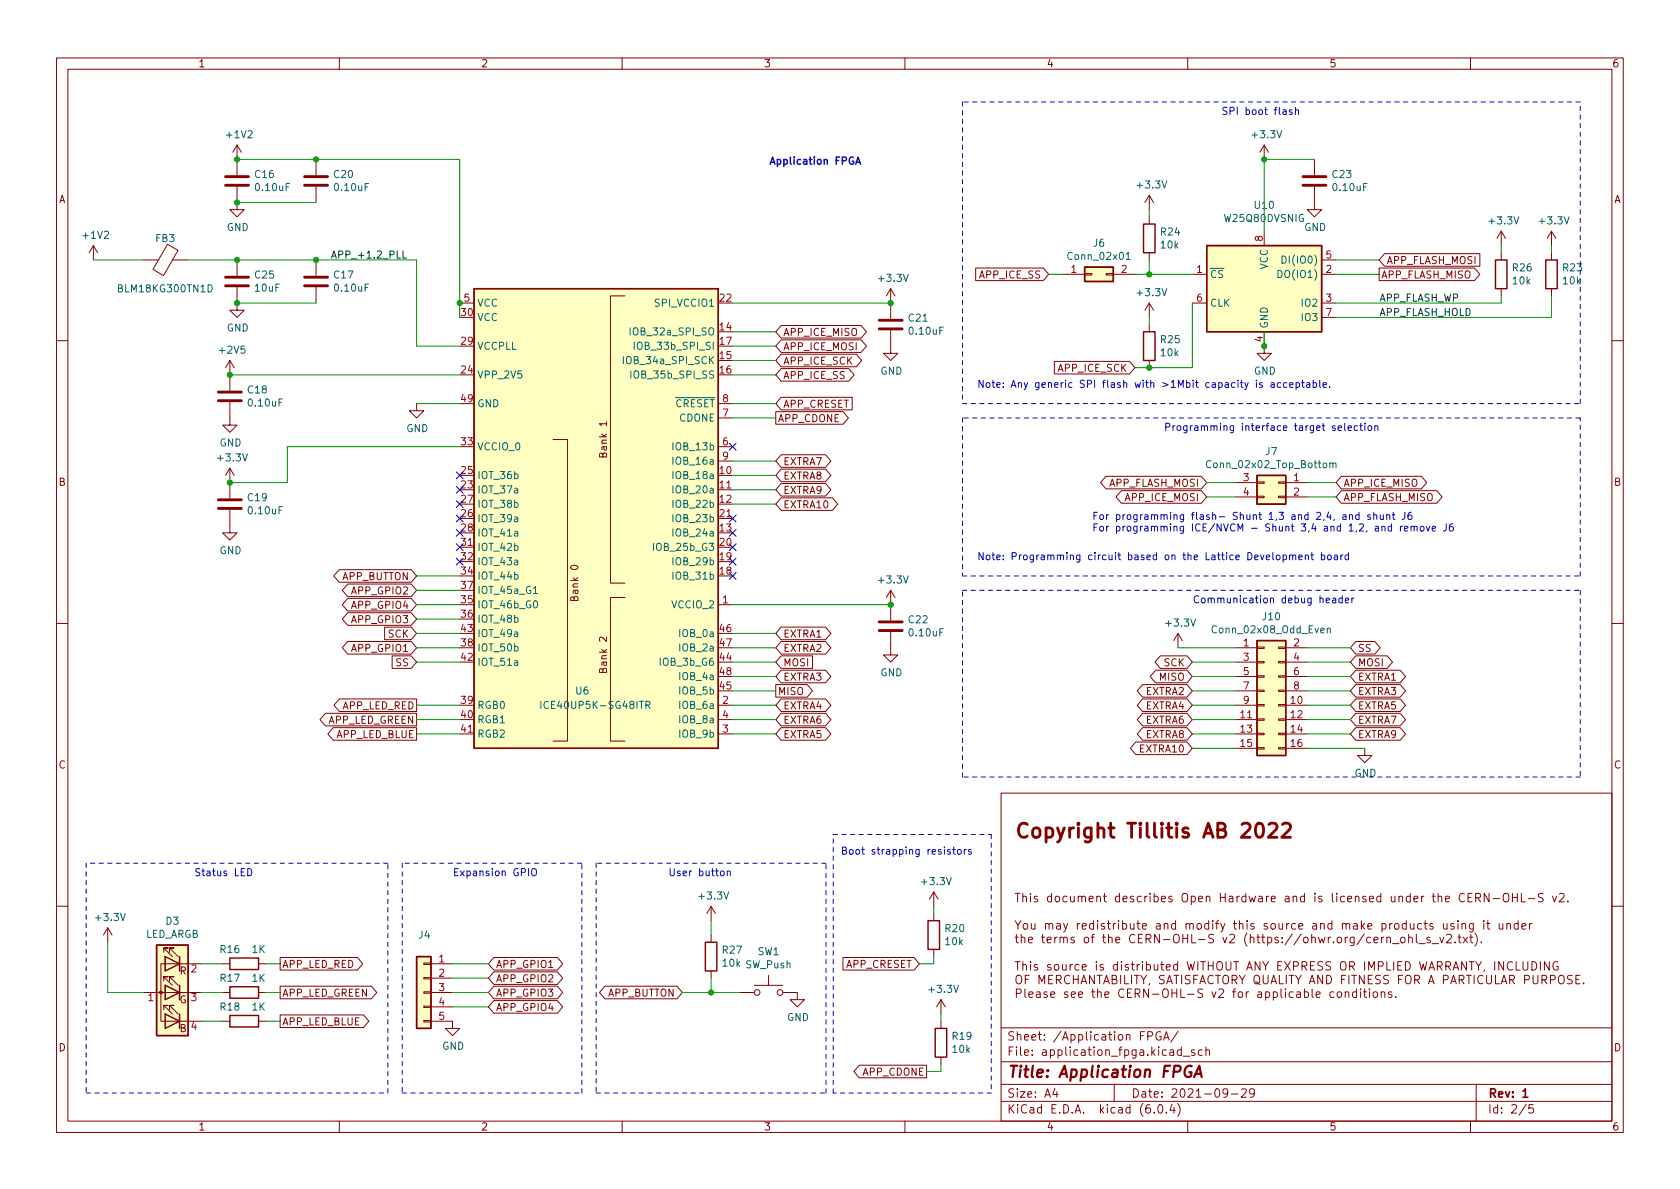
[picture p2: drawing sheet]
<svg xmlns="http://www.w3.org/2000/svg" width="297mm" height="210mm" viewBox="0 0 297 210" stroke-linecap="round" stroke-linejoin="round" font-family="sans-serif">
<defs><g id="words">
<text font-size="3.5" fill="#840000" x="179.3" y="148.2">Copyright Tillitis AB 2022</text>
<text font-size="2.8" fill="#840000" x="178" y="190.6">Title: Application FPGA</text>
<g font-size="2.1" fill="#840000">
<text x="178" y="184">Sheet: /Application FPGA/</text>
<text x="178" y="186.7">File: application_fpga.kicad_sch</text>
<text x="178" y="196.9">KiCad E.D.A. kicad (6.0.4)</text>
<text x="178" y="194.1">Size: A4</text>
<text x="200" y="194.1">Date: 2021-09-29</text>
<text x="263" y="194.1">Rev: 1</text>
<text x="263" y="196.9">Id: 2/5</text>
</g>
<g font-size="1.8" fill="#840000">
<text x="35" y="11.9">1</text>
<text x="85" y="11.9">2</text>
<text x="135" y="11.9">3</text>
<text x="185" y="11.9">4</text>
<text x="235" y="11.9">5</text>
<text x="285" y="11.9">6</text>
<text x="10.3" y="35.9">A</text>
<text x="285.3" y="35.9">A</text>
<text x="245.1" y="46.7">APP_FLASH_MOSI</text>
<text x="173.2" y="49.2">APP_ICE_SS</text>
<text x="244.2" y="49.2">APP_FLASH_MISO</text>
<text x="138.4" y="59.4">APP_ICE_MISO</text>
<text x="138.4" y="64.5">APP_ICE_SCK</text>
<text x="138.4" y="61.9">APP_ICE_MOSI</text>
<text x="187.1" y="65.7">APP_ICE_SCK</text>
<text x="138.4" y="67">APP_ICE_SS</text>
<text x="137.5" y="74.6">APP_CDONE</text>
<text x="138.4" y="72.1">APP_CRESET</text>
<text x="107.3" y="80.6" transform="rotate(-90 107.3 80.6)">Bank 1</text>
<text x="138.4" y="82.3">EXTRA7</text>
<text x="10.3" y="85.9">B</text>
<text x="138.4" y="87.3">EXTRA9</text>
<text x="138.4" y="84.8">EXTRA8</text>
<text x="138.4" y="89.9">EXTRA10</text>
<text x="196.1" y="86.1">APP_FLASH_MOSI</text>
<text x="199" y="88.6">APP_ICE_MOSI</text>
<text x="237.5" y="88.6">APP_FLASH_MISO</text>
<text x="237.5" y="86.1">APP_ICE_MISO</text>
<text x="285.3" y="85.9">B</text>
<text x="60.4" y="102.6">APP_BUTTON</text>
<text x="62.4" y="105.1">APP_GPIO2</text>
<text x="62.4" y="107.7">APP_GPIO4</text>
<text x="102.2" y="106" transform="rotate(-90 102.2 106)">Bank 0</text>
<text x="62.4" y="110.2">APP_GPIO3</text>
<text x="68.7" y="112.7">SCK</text>
<text x="138.4" y="112.7">EXTRA1</text>
<text x="62.4" y="115.3">APP_GPIO1</text>
<text x="70" y="117.8">SS</text>
<text x="107.3" y="118.7" transform="rotate(-90 107.3 118.7)">Bank 2</text>
<text x="138.4" y="117.8">MOSI</text>
<text x="138.4" y="115.3">EXTRA2</text>
<text x="205.8" y="117.8">SCK</text>
<text x="240" y="115.3">SS</text>
<text x="240" y="117.8">MOSI</text>
<text x="60.5" y="125.4">APP_LED_RED</text>
<text x="137.5" y="122.9">MISO</text>
<text x="138.4" y="125.4">EXTRA4</text>
<text x="138.4" y="120.4">EXTRA3</text>
<text x="202.6" y="125.4">EXTRA4</text>
<text x="202.6" y="122.9">EXTRA2</text>
<text x="205" y="120.4">MISO</text>
<text x="240" y="120.4">EXTRA1</text>
<text x="240" y="122.9">EXTRA3</text>
<text x="240" y="125.4">EXTRA5</text>
<text x="57.9" y="128">APP_LED_GREEN</text>
<text x="59.4" y="130.5">APP_LED_BLUE</text>
<text x="138.4" y="130.5">EXTRA5</text>
<text x="138.4" y="128">EXTRA6</text>
<text x="202.6" y="130.5">EXTRA8</text>
<text x="202.6" y="128">EXTRA6</text>
<text x="240" y="130.5">EXTRA9</text>
<text x="240" y="128">EXTRA7</text>
<text x="10.3" y="135.9">C</text>
<text x="201.6" y="133.1">EXTRA10</text>
<text x="285.3" y="135.9">C</text>
<text x="31.7" y="172.3">R</text>
<text x="49.8" y="171.2">APP_LED_RED</text>
<text x="87.6" y="173.7">APP_GPIO2</text>
<text x="87.6" y="171.2">APP_GPIO1</text>
<text x="149.5" y="171.2">APP_CRESET</text>
<text x="31.7" y="177.4">G</text>
<text x="49.8" y="176.2">APP_LED_GREEN</text>
<text x="87.6" y="176.2">APP_GPIO3</text>
<text x="87.6" y="178.8">APP_GPIO4</text>
<text x="107.4" y="176.2">APP_BUTTON</text>
<text x="10.3" y="185.9">D</text>
<text x="31.7" y="182.5">B</text>
<text x="49.8" y="181.3">APP_LED_BLUE</text>
<text x="285.3" y="185.9">D</text>
<text x="152.5" y="190.2">APP_CDONE</text>
<text x="35" y="199.9">1</text>
<text x="85" y="199.9">2</text>
<text x="135" y="199.9">3</text>
<text x="185" y="199.9">4</text>
<text x="235" y="199.9">5</text>
<text x="285" y="199.9">6</text>
</g>
<g font-size="1.8" fill="#0000c2">
<text x="215.9" y="20.3">SPI boot flash</text>
<text x="135.9" y="29.1">Application FPGA</text>
<text x="172.7" y="68.6">Note: Any generic SPI flash with &gt;1Mbit capacity is acceptable.</text>
<text x="205.7" y="76.2">Programming interface target selection</text>
<text x="193" y="91.9">For programming flash- Shunt 1,3 and 2,4, and shunt J6</text>
<text x="193" y="94">For programming ICE/NVCM - Shunt 3,4 and 1,2, and remove J6</text>
<text x="172.7" y="99">Note: Programming circuit based on the Lattice Development board</text>
<text x="210.8" y="106.7">Communication debug header</text>
<text x="34.3" y="154.9">Status LED</text>
<text x="80" y="154.9">Expansion GPIO</text>
<text x="118.1" y="154.9">User button</text>
<text x="148.6" y="151.1">Boot strapping resistors</text>
</g>
<g font-size="1.8" fill="#006464">
<text x="40.2" y="24.4">+1V2</text>
<text x="221.6" y="24.4">+3.3V</text>
<text x="45.1" y="31.5">C16</text>
<text x="45.3" y="33.8">0.10uF</text>
<text x="59.1" y="31.5">C20</text>
<text x="59.3" y="33.8">0.10uF</text>
<text x="201.2" y="33.3">+3.3V</text>
<text x="235.6" y="31.5">C23</text>
<text x="235.8" y="33.8">0.10uF</text>
<text x="40.1" y="40.8">GND</text>
<text x="205.3" y="41.6">R24</text>
<text x="216.6" y="39.2">W25Q80DVSNIG</text>
<text x="221.9" y="36.9">U10</text>
<text x="230.6" y="40.8">GND</text>
<text x="263.5" y="39.7">+3.3V</text>
<text x="272.4" y="39.7">+3.3V</text>
<text x="14.8" y="42.2">+1V2</text>
<text x="27.5" y="42.8">FB3</text>
<text x="189.1" y="45.9">Conn_02x01</text>
<text x="193.3" y="43.6">J6</text>
<text x="205.3" y="43.9">10k</text>
<text x="224.2" y="47.7" transform="rotate(-90 224.2 47.7)">VCC</text>
<text x="227.4" y="46.6">DI(IO0)</text>
<text x="267.5" y="48">R26</text>
<text x="276.4" y="48">R23</text>
<text x="21.2" y="51.7">BLM18KG300TN1D</text>
<text x="45.1" y="49.2">C25</text>
<text x="45.2" y="51.6">10uF</text>
<text x="59.1" y="49.2">C17</text>
<text x="59.3" y="51.6">0.10uF</text>
<text x="155.5" y="49.8">+3.3V</text>
<text x="201.2" y="52.4">+3.3V</text>
<text x="213.9" y="49.1">~{CS}</text>
<text x="226.5" y="49.1">DO(IO1)</text>
<text x="267.5" y="50.3">10k</text>
<text x="276.4" y="50.3">10k</text>
<text x="40.1" y="58.6">GND</text>
<text x="84.3" y="56.8">VCC</text>
<text x="84.3" y="54.2">VCC</text>
<text x="112" y="59.3">IOB_32a_SPI_SO</text>
<text x="116.1" y="54.2">SPI_VCCIO1</text>
<text x="160.7" y="56.9">C21</text>
<text x="160.9" y="59.2">0.10uF</text>
<text x="213.9" y="54.2">CLK</text>
<text x="224.2" y="58.2" transform="rotate(-90 224.2 58.2)">GND</text>
<text x="230.3" y="54.2">IO2</text>
<text x="230.3" y="56.8">IO3</text>
<text x="38.9" y="62.5">+2V5</text>
<text x="84.3" y="61.8">VCCPLL</text>
<text x="110.9" y="64.4">IOB_34a_SPI_SCK</text>
<text x="112.8" y="61.8">IOB_33b_SPI_SI</text>
<text x="205.3" y="60.7">R25</text>
<text x="205.3" y="63">10k</text>
<text x="43.9" y="69.6">C18</text>
<text x="44.1" y="71.9">0.10uF</text>
<text x="84.3" y="66.9">VPP_2V5</text>
<text x="112.1" y="66.9">IOB_35b_SPI_SS</text>
<text x="155.6" y="66.2">GND</text>
<text x="221.7" y="66.2">GND</text>
<text x="71.8" y="76.4">GND</text>
<text x="84.3" y="72">GND</text>
<text x="117.9" y="72">~{CRESET}</text>
<text x="120.1" y="74.5">CDONE</text>
<text x="38.7" y="81.6">+3.3V</text>
<text x="38.8" y="78.9">GND</text>
<text x="84.3" y="79.6">VCCIO_0</text>
<text x="119.3" y="79.6">IOB_13b</text>
<text x="119.4" y="82.2">IOB_16a</text>
<text x="213.9" y="82.8">Conn_02x02_Top_Bottom</text>
<text x="223.8" y="80.5">J7</text>
<text x="43.9" y="88.6">C19</text>
<text x="84.3" y="87.2">IOT_37a</text>
<text x="84.3" y="84.7">IOT_36b</text>
<text x="84.3" y="89.8">IOT_38b</text>
<text x="119.3" y="89.8">IOB_22b</text>
<text x="119.4" y="84.7">IOB_18a</text>
<text x="119.4" y="87.2">IOB_20a</text>
<text x="44.1" y="90.9">0.10uF</text>
<text x="84.3" y="92.3">IOT_39a</text>
<text x="84.3" y="94.9">IOT_41a</text>
<text x="119.3" y="92.3">IOB_23b</text>
<text x="119.4" y="94.9">IOB_24a</text>
<text x="38.8" y="98">GND</text>
<text x="84.3" y="97.4">IOT_42b</text>
<text x="84.3" y="99.9">IOT_43a</text>
<text x="116" y="97.4">IOB_25b_G3</text>
<text x="119.3" y="99.9">IOB_29b</text>
<text x="84.3" y="102.5">IOT_44b</text>
<text x="84.3" y="107.6">IOT_46b_G0</text>
<text x="84.3" y="105">IOT_45a_G1</text>
<text x="118.9" y="107.6">VCCIO_2</text>
<text x="119.3" y="102.5">IOB_31b</text>
<text x="155.5" y="103.2">+3.3V</text>
<text x="84.3" y="110.1">IOT_48b</text>
<text x="84.3" y="112.6">IOT_49a</text>
<text x="120.4" y="112.6">IOB_0a</text>
<text x="160.7" y="110.2">C22</text>
<text x="160.9" y="112.5">0.10uF</text>
<text x="206.3" y="110.8">+3.3V</text>
<text x="214.7" y="112">Conn_02x08_Odd_Even</text>
<text x="223.3" y="109.7">J10</text>
<text x="84.3" y="115.2">IOT_50b</text>
<text x="84.3" y="117.7">IOT_51a</text>
<text x="117" y="117.7">IOB_3b_G6</text>
<text x="120.4" y="115.2">IOB_2a</text>
<text x="155.6" y="119.6">GND</text>
<text x="84.3" y="125.3">RGB0</text>
<text x="96.5" y="125.3">ICE40UP5K-SG48ITR</text>
<text x="101.8" y="122.8">U6</text>
<text x="120.3" y="122.8">IOB_5b</text>
<text x="120.4" y="125.3">IOB_6a</text>
<text x="120.4" y="120.3">IOB_4a</text>
<text x="84.3" y="127.9">RGB1</text>
<text x="84.3" y="130.4">RGB2</text>
<text x="120.3" y="130.4">IOB_9b</text>
<text x="120.4" y="127.9">IOB_8a</text>
<text x="239.5" y="137.4">GND</text>
<text x="123.8" y="159">+3.3V</text>
<text x="163.1" y="156.5">+3.3V</text>
<text x="17.1" y="162.9">+3.3V</text>
<text x="25.6" y="165.8">LED_ARGB</text>
<text x="29.3" y="163.5">D3</text>
<text x="74" y="166">J4</text>
<text x="167.2" y="164.8">R20</text>
<text x="167.2" y="167.1">10k</text>
<text x="39" y="173.6">R17</text>
<text x="39" y="168.5">R16</text>
<text x="44.6" y="173.6">1K</text>
<text x="44.6" y="168.5">1K</text>
<text x="127.8" y="168.6">R27</text>
<text x="127.8" y="170.9">10k SW_Push</text>
<text x="134" y="168.9">SW1</text>
<text x="39" y="178.7">R18</text>
<text x="44.6" y="178.7">1K</text>
<text x="164.4" y="175.6">+3.3V</text>
<text x="78.2" y="185.6">GND</text>
<text x="139.1" y="180.5">GND</text>
<text x="168.5" y="183.9">R19</text>
<text x="168.5" y="186.2">10k</text>
</g>
<g font-size="1.8" fill="#0f0f0f">
<text x="58.4" y="45.7">APP_+1.2_PLL</text>
<text x="243.8" y="53.3">APP_FLASH_WP</text>
<text x="243.8" y="55.9">APP_FLASH_HOLD</text>
</g>
<g font-size="1.8" fill="#a90000">
<text x="223.3" y="42.7" transform="rotate(-90 223.3 42.7)">8</text>
<text x="234.5" y="45.7">5</text>
<text x="82.1" y="53.3">5</text>
<text x="127.3" y="53.3">22</text>
<text x="189.4" y="48.3">1</text>
<text x="198.3" y="48.3">2</text>
<text x="211.6" y="48.3">1</text>
<text x="211.6" y="53.3">6</text>
<text x="234.5" y="48.3">2</text>
<text x="234.5" y="53.3">3</text>
<text x="81.6" y="55.9">30</text>
<text x="127.3" y="58.4">14</text>
<text x="234.5" y="55.9">7</text>
<text x="81.6" y="61">29</text>
<text x="127.3" y="63.5">15</text>
<text x="127.3" y="61">17</text>
<text x="223.3" y="60.4" transform="rotate(-90 223.3 60.4)">4</text>
<text x="81.6" y="66">24</text>
<text x="81.6" y="71.1">49</text>
<text x="127.3" y="66">16</text>
<text x="127.8" y="71.1">8</text>
<text x="127.8" y="73.7">7</text>
<text x="81.6" y="83.8">25</text>
<text x="81.6" y="78.7">33</text>
<text x="127.3" y="83.8">10</text>
<text x="127.8" y="78.7">6</text>
<text x="127.8" y="81.3">9</text>
<text x="81.6" y="86.4">23</text>
<text x="81.6" y="88.9">27</text>
<text x="127.3" y="86.4">11</text>
<text x="127.3" y="88.9">12</text>
<text x="219.9" y="85.1">3</text>
<text x="219.9" y="87.6">4</text>
<text x="228.7" y="85.1">1</text>
<text x="228.7" y="87.6">2</text>
<text x="81.6" y="91.4">26</text>
<text x="81.6" y="94">28</text>
<text x="127.3" y="94">13</text>
<text x="127.3" y="91.4">21</text>
<text x="81.6" y="96.5">31</text>
<text x="81.6" y="99.1">32</text>
<text x="81.6" y="101.6">34</text>
<text x="127.3" y="101.6">18</text>
<text x="127.3" y="99.1">19</text>
<text x="127.3" y="96.5">20</text>
<text x="81.6" y="106.7">35</text>
<text x="81.6" y="104.1">37</text>
<text x="127.8" y="106.7">1</text>
<text x="81.6" y="109.2">36</text>
<text x="81.6" y="111.8">43</text>
<text x="127.3" y="111.8">46</text>
<text x="81.6" y="114.3">38</text>
<text x="81.6" y="116.8">42</text>
<text x="127.3" y="116.8">44</text>
<text x="127.3" y="114.3">47</text>
<text x="127.3" y="119.4">48</text>
<text x="219.9" y="114.3">1</text>
<text x="219.9" y="116.8">3</text>
<text x="219.9" y="119.4">5</text>
<text x="228.7" y="114.3">2</text>
<text x="228.7" y="116.8">4</text>
<text x="228.7" y="119.4">6</text>
<text x="81.6" y="124.5">39</text>
<text x="127.3" y="121.9">45</text>
<text x="127.8" y="124.5">2</text>
<text x="219.9" y="121.9">7</text>
<text x="219.9" y="124.5">9</text>
<text x="228.3" y="124.5">10</text>
<text x="228.7" y="121.9">8</text>
<text x="81.6" y="127">40</text>
<text x="81.6" y="129.5">41</text>
<text x="127.8" y="129.5">3</text>
<text x="127.8" y="127">4</text>
<text x="219.4" y="127">11</text>
<text x="219.4" y="129.5">13</text>
<text x="228.3" y="127">12</text>
<text x="228.3" y="129.5">14</text>
<text x="219.4" y="132.1">15</text>
<text x="228.3" y="132.1">16</text>
<text x="33.8" y="172">2</text>
<text x="77.6" y="170.2">1</text>
<text x="77.6" y="172.7">2</text>
<text x="26.2" y="177">1</text>
<text x="33.8" y="177">3</text>
<text x="77.6" y="175.3">3</text>
<text x="77.6" y="177.8">4</text>
<text x="33.8" y="182.1">4</text>
<text x="77.6" y="180.3">5</text>
</g>
</g></defs>
<g fill="none" stroke="#840000" stroke-width=".18">
<path d="M10 10.2h277v190.1h-277zM12 12.2h273v186.1h-273zM60 10.2v2M110 10.2v2M160 10.2v2M210 10.2v2M260 10.2v2M41.9 33v4.1h1.3l-1.3 1.2-1.3-1.2h1.3M41.9 25.6l-.8 1.3M41.9 25.6v5.4M41.9 25.6l.8 1.3M55.9 28.2v2.8"/>
<path d="M55.9 33v2.8M203.2 34.5v2.6M203.2 38.3v1.3M203.2 34.5l-.8 1.3M203.2 34.5l.8 1.3M223.5 25.6v2.6M223.5 25.6l-.7 1.3M223.5 25.6l.8 1.3M232.4 33v4.1h1.3l-1.3 1.2-1.3-1.2h1.3M232.4 28.2v2.8M16.5 43.4l-.8 1.3M16.5 43.4v2.6"/>
<path d="M16.5 43.4l.8 1.3M25.4 46h2.6M29.6 43.2l1.9 1.1-2.6 4.4-1.8-1.1zM30.5 46h2.5M41.9 50.8v4.1h1.3l-1.3 1.2-1.3-1.2h1.3M41.9 46v2.8M55.9 46v2.8M55.9 50.8v2.8M81.3 53.6h2.5M110.5 52.3h-2.6v50.8h2.6M138.1 57.6h14.1l1 1.1-1 1.1h-14.1l-.9-1.1zM157.5 58.4v4.1h1.2l-1.2 1.2-1.3-1.2h1.3"/>
<path d="M157.5 51v5.4M157.5 51l-.8 1.3M157.5 51l.7 1.3M172.5 47.4h12l.9 1.1-.9 1.1h-12zM188 48.5h3.8M191.8 48.4h1.2v.2h-1.2zM195.6 48.4h1.2v.2h-1.2zM196.8 48.5h3.9M203.2 44.7v1.3M203.2 53.6v2.5M203.2 57.4v1.3M203.2 53.6l-.8 1.3"/>
<path d="M203.2 53.6l.8 1.3M210.8 48.5h2.6M210.8 53.6h2.6M223.5 58.7v3.8h1.3l-1.3 1.2-1.3-1.2h1.3M223.5 40.9v2.5M233.7 48.5h2.5M233.7 53.6h2.5M233.7 46h2.5M233.7 56.1h2.5M243.8 47.4h16.9l1 1.1-1 1.1h-16.9zM244.8 44.9h16.9v2.2h-16.9l-1-1.1zM265.4 40.9v2.5"/>
<path d="M265.4 44.7v1.3M265.4 51v1.3M265.4 40.9l-.7 1.3M265.4 40.9l.8 1.3M274.3 40.9v2.5M274.3 44.7v1.3M274.3 51v1.3M274.3 40.9l-.7 1.3M274.3 40.9l.8 1.3M10 60.2h2M40.6 71.1v4.1h1.3l-1.3 1.2-1.2-1.2h1.2M40.6 63.7l-.7 1.3"/>
<path d="M40.6 63.7v5.4M40.6 63.7l.8 1.3M73.7 71.4v1.2h1.2l-1.2 1.3-1.3-1.3h1.3M97.8 77.7h2.5v53.4h-2.5M107.3 74.6v.7M127 79h2.5M127 73.9h2.5M127 71.4h2.5M137.2 72.8h11.9l.9 1.1-.9 1.1h-11.9zM138.1 62.6h13.3l1 1.1-1 1.2h-13.3l-.9-1.2zM138.1 65.2h12l.9 1.1-.9 1.1h-12l-.9-1.1zM138.1 60.1h14.1l1 1.1-1 1.1h-14.1l-.9-1.1z"/>
<path d="M138.1 70.3h12.6v2.2h-12.6l-.9-1.1zM186.4 63.9h13.3l1 1.1-1 1.1h-13.3zM203.2 63.7v1.3M285 60.2h2M40.6 90.2v4h1.3l-1.3 1.3-1.2-1.3h1.2M40.6 82.8v5.3M40.6 82.8l-.7 1.3M40.6 82.8l.8 1.3M81.3 96.8h2.5M127 86.6h2.5M127 91.7h2.5M127 81.5h2.5"/>
<path d="M138.1 85.5h7.9l.9 1.1-.9 1.1h-7.9l-.9-1.1zM138.1 83h7.9l.9 1.1-.9 1.1h-7.9l-.9-1.1zM138.1 88h9.1l.9 1.1-.9 1.2h-9.1l-.9-1.2zM138.1 80.4h7.9l.9 1.1-.9 1.1h-7.9l-.9-1.1zM195.5 84.2h16.9l1 1.1-1 1.1h-16.9l-.9-1.1zM198.3 86.8h14.1l1 1.1-1 1.1h-14.1l-1-1.1zM218.4 85.3h3.8M218.4 87.9h3.8M222.2 87.8h1.3v.2h-1.3zM222.2 85.2h1.3v.3h-1.3zM226.1 87.8h1.2v.2h-1.2zM226.1 85.2h1.2v.3h-1.2z"/>
<path d="M227.3 85.3h3.8M227.3 87.9h3.8M237.2 86.8h16.8l1 1.1-1 1.1h-16.8l-1-1.1zM237.2 84.2h14.1l1 1.1-1 1.1h-14.1l-1-1.1zM10 110.2h2M60 100.7h12.7l1 1.1-1 1.2h-12.7l-1-1.2zM61.5 103.3h11.2l1 1.1-1 1.1h-11.2l-1-1.1zM61.5 108.4h11.2l1 1.1-1 1.1h-11.2l-1-1.1zM61.5 113.4h11.2l1 1.1-1 1.2h-11.2l-1-1.2zM61.5 105.8h11.2l1 1.1-1 1.1h-11.2l-1-1.1zM68 110.9h4.7l1 1.1-1 1.1h-4.7zM69.3 116h3.4l1 1.1-1 1.1h-3.4z"/>
<path d="M107.3 112.7v.8l-1-.8-.3 .2 .1 .5M110.5 105.7h-2.6v25.4h2.6M127 106.9h2.5M138.1 110.9h7.9l.9 1.1-.9 1.1h-7.9l-.9-1.1zM138.1 118.5h7.9l.9 1.1-.9 1.1h-7.9l-.9-1.1zM138.1 116h5.6v2.2h-5.6l-.9-1.1zM138.1 113.4h7.9l.9 1.1-.9 1.2h-7.9l-.9-1.2zM157.5 111.8v4h1.2l-1.2 1.3-1.3-1.3h1.3M157.5 104.4v5.3M157.5 104.4l-.8 1.3M157.5 104.4l.7 1.3M204.3 118.5h5.6l.9 1.1-.9 1.1h-5.6l-.9-1.1z"/>
<path d="M205.2 116h4.7l.9 1.1-.9 1.1h-4.7l-1-1.1zM208.3 112l-.8 1.3M208.3 112v2.5M208.3 112l.7 1.3M218.4 114.5h3.8M218.4 117.1h3.8M218.4 119.6h3.8M222.2 119.5h1.3v.3h-1.3zM222.2 117h1.3v.2h-1.3zM222.2 114.4h1.3v.3h-1.3zM226.1 119.5h1.2v.3h-1.2zM226.1 117h1.2v.2h-1.2z"/>
<path d="M226.1 114.4h1.2v.3h-1.2zM227.3 114.5h3.8M227.3 117.1h3.8M227.3 119.6h3.8M239.7 113.4h3.4l.9 1.1-.9 1.2h-3.4l-.9-1.2zM239.7 116h5.6l.9 1.1-.9 1.1h-5.6l-.9-1.1zM239.7 118.5h7.9l.9 1.1-.9 1.1h-7.9l-.9-1.1zM285 110.2h2M57.5 126.1h16.2v2.3h-16.2l-.9-1.2zM58.9 128.7h14.8v2.2h-14.8l-.9-1.1zM60 123.6h13.7v2.2h-13.7l-.9-1.1zM81.3 129.8h2.5"/>
<path d="M127 124.7h2.5M127 127.2h2.5M127 129.8h2.5M137.2 121.1h5.5l1 1.1-1 1.1h-5.5zM138.1 128.7h7.9l.9 1.1-.9 1.1h-7.9l-.9-1.1zM138.1 123.6h7.9l.9 1.1-.9 1.1h-7.9l-.9-1.1zM138.1 126.1h7.9l.9 1.1-.9 1.2h-7.9l-.9-1.2zM200.8 131.2h9.1l.9 1.1-.9 1.1h-9.1l-.9-1.1zM202 123.6h7.9l.9 1.1-.9 1.1h-7.9l-.9-1.1zM202 128.7h7.9l.9 1.1-.9 1.1h-7.9l-.9-1.1zM202 126.1h7.9l.9 1.1-.9 1.2h-7.9l-.9-1.2zM202 121.1h7.9l.9 1.1-.9 1.1h-7.9l-.9-1.1z"/>
<path d="M218.4 124.7h3.8M218.4 127.2h3.8M218.4 129.8h3.8M218.4 132.3h3.8M218.4 122.2h3.8M222.2 132.2h1.3v.3h-1.3zM222.2 129.7h1.3v.2h-1.3zM222.2 127.1h1.3v.3h-1.3zM222.2 124.6h1.3v.2h-1.3zM222.2 122h1.3v.3h-1.3zM226.1 132.2h1.2v.3h-1.2zM226.1 129.7h1.2v.2h-1.2z"/>
<path d="M226.1 127.1h1.2v.3h-1.2zM226.1 124.6h1.2v.2h-1.2zM226.1 122h1.2v.3h-1.2zM227.3 124.7h3.8M227.3 127.2h3.8M227.3 129.8h3.8M227.3 132.3h3.8M227.3 122.2h3.8M239.7 128.7h7.9l.9 1.1-.9 1.1h-7.9l-.9-1.1zM239.7 126.1h7.9l.9 1.1-.9 1.2h-7.9l-.9-1.2zM239.7 121.1h7.9l.9 1.1-.9 1.1h-7.9l-.9-1.1zM239.7 123.6h7.9l.9 1.1-.9 1.1h-7.9l-.9-1.1z"/>
<path d="M241.3 132.3v1.3h1.3l-1.3 1.3-1.3-1.3h1.3M165.1 157.7l-.8 1.3M165.1 157.7v2.6M165.1 157.7l.8 1.3M177 140.3h108v58h-108zM179.5 158h.8M179.9 158v1.5M180.8 158.6l.3-.1 .3 .1 .1 .9M180.8 158v1.5M182.2 158v.1M182.2 158.5v1M183.4 158.6l-.3-.1-.3 .2 .1 .2 .5 .2v.3h-.6"/>
<path d="M185.9 158.6l-.4-.1-.3 .3v.4l.1 .2h.6M185.9 158v1.5M186.6 158.6l.2-.1 .5 .1v.6l-.1 .2-.4 .1-.2-.2zM188.6 158.6l-.4-.1-.3 .3v.4l.2 .2h.5M189.3 158.5v.9l.4 .1 .2-.2M189.9 158.5v1M190.6 158.6l.2-.1 .4 .1 .1 .9M190.6 158.5v1M191.3 158.7l.2-.2 .3 .1 .1 .9M192.6 159l.7-.2-.1-.2-.4-.1-.2 .2v.7h.6M193.9 158.6l.2-.1 .4 .1 .1 .9M193.9 158.5v1"/>
<path d="M195.1 158.5h.5M195.3 158v1.3l.3 .2M197.9 158.6l-.4-.1-.3 .3v.4l.1 .2h.6M197.9 158v1.5M198.6 159l.7-.2-.1-.2-.4-.1-.2 .2v.7h.6M200.4 158.6l-.3-.1-.3 .2 .1 .2 .5 .2v.3h-.6M201.8 158.6l-.5-.1-.2 .3v.4l.1 .2h.6M202.4 158.5v1M202.8 158.5l-.2 .1-.2 .2M203.3 158v.1M203.3 158.5v1M204.1 158.6l.4-.1 .3 .3v.4l-.2 .2h-.5"/>
<path d="M204.1 158v1.5M205.3 159l.8-.2-.1-.2-.4-.1-.3 .2 .1 .7h.6M207.2 158.6l-.4-.1-.2 .2 .1 .2 .5 .2v.3h-.6M209.1 158.2a.5 .5 0 0 1 .5-.2 .5 .5 0 0 1 .4 .5v.5a.5 .5 0 0 1-.5 .5 .5 .5 0 0 1-.5-.5zM210.6 158.6l.5-.1 .2 .3v.4l-.1 .2h-.6M210.6 158.5v1.5M211.9 159l.7-.2v-.2l-.5-.1-.2 .2 .1 .7h.6M213.3 158.6l.2-.1 .3 .1 .1 .9M213.3 158.5v1M215.8 158v1.5M215.8 158.7h.8M216.6 158v1.5"/>
<path d="M217.3 158.6h.6l.1 .9M218 158.8l-.5 .1a.29 .29 0 0 0-.2 .3 .29 .29 0 0 0 .2 .3l.5-.1M218.7 158.5v1M219.1 158.5l-.3 .1-.1 .2M220.3 158.6l-.5-.1-.2 .3v.4l.1 .2h.6M220.3 158v1.5M220.8 158.5l.3 1 .3-.7 .3 .7 .3-1M222.6 158.6h.5l.1 .9M223.2 158.8l-.5 .1a.29 .29 0 0 0-.2 .3 .29 .29 0 0 0 .2 .3l.5-.1M223.9 158.5v1M224.3 158.5l-.2 .1-.2 .2M224.8 159l.7-.2-.1-.2-.4-.1-.2 .2v.7h.6"/>
<path d="M227.3 158.6h.5l.1 .9M227.9 158.8l-.5 .1a.29 .29 0 0 0-.2 .3 .29 .29 0 0 0 .2 .3l.5-.1M228.6 158.6l.2-.1 .4 .1 .1 .9M228.6 158.5v1M230.6 158.6l-.4-.1-.3 .3v.4l.2 .2h.5M230.6 158v1.5M232.5 158v.1M232.5 158.5v1M233.7 158.6l-.4-.1-.2 .2 .1 .2 .5 .2v.3h-.6M235.6 158v1.3l.2 .2M236.3 158v.1M236.3 158.5v1"/>
<path d="M237.7 158.6l-.4-.1-.3 .3v.4l.1 .2h.6M238.3 159l.7-.2-.1-.2-.4-.1-.2 .2v.7h.6M239.6 158.6l.2-.1 .4 .1 .1 .9M239.6 158.5v1M241.5 158.6l-.4-.1-.2 .2 .1 .2 .5 .2v.3h-.6M242.1 159l.7-.2v-.2l-.5-.1-.2 .2 .1 .7h.6M244.1 158.6l-.4-.1-.3 .3v.4l.2 .2h.5M244.1 158v1.5M246 158.5l.1 .9 .3 .1 .2-.2M246.6 158.5v1M247.3 158.6l.3-.1 .3 .1 .1 .9M247.3 158.5v1"/>
<path d="M249.3 158.6l-.4-.1-.3 .3v.4l.2 .2h.5M249.3 158v1.5M250 159l.7-.2-.1-.2-.4-.1-.2 .2 .1 .7h.5M251.3 158.5v1M251.8 158.5l-.3 .1-.2 .2M253.2 158.5h.6M253.4 158v1.3l.4 .2M254.3 158.6l.2-.1 .3 .1 .1 .9M254.3 158v1.5M255.6 159l.7-.2-.1-.2-.4-.1-.2 .2v.7h.6M258.9 158.1a.6 .6 0 0 0-.7 0 .6 .6 0 0 0-.2 .7 .56 .56 0 0 0 .3 .6 .56 .56 0 0 0 .6-.1M259.6 158.7h.5"/>
<path d="M260.3 158h-.7v1.5h.7M260.9 158.8l.7-.1 .2-.2-.1-.4-.2-.1h-.6v1.5M261.3 158.8l.5 .7M263.3 158v1.5l-.9-1.5v1.5M264 158.9h1.1M266 158.1a.5 .5 0 0 1 .5-.1 .5 .5 0 0 1 .3 .5v.5a.5 .5 0 0 1-.5 .5 .5 .5 0 0 1-.5-.5v-.5zM267.4 158.7h.9M267.4 158v1.5M268.3 158v1.5M269 158v1.5h.7M270.2 158.9h1.1M272.8 158.1l-.5-.1-.2 .1v.5l.6 .2 .1 .4-.2 .3-.6-.1"/>
<path d="M274.5 158.5l.3 1 .4-1M275.7 158.1l.6-.1 .2 .1 .1 .3-1 1.1h1M277.2 159.3v.2M10 160.2h2M19 164.1l-.7 1.2M19 164.1v2.5M19 164.1l.8 1.2M25.4 175.5h6.3M29 178.6v-.8h.7h-.7l1.5 1.5M29 173.5v-.8h.7h-.7l1.5 1.5M29 168.4v-.8h.7h-.7l1.5 1.6M29.2 174.2v2.6z"/>
<path d="M29.2 174.2h.1M29.2 169.2v2.5zM29.2 169.2h.1M30 178.6v-.8h.7h-.7l1.5 1.5M30 173.5v-.8h.7h-.7l1.5 1.5M30 168.4v-.8h.7h-.7l1.5 1.6M31.7 174.2v2.6M31.7 169.2v2.5M33 175.5h2.6M35.6 170.4h-7.2v10.2h7.2M39.4 175.5h1.2M39.4 170.4h1.2"/>
<path d="M45.7 175.5h1.3M45.7 170.4h1.3M49.5 179.5h14.8l.9 1.1-.9 1.1h-14.8zM49.5 169.3h13.7l.9 1.1-.9 1.1h-13.7zM49.5 174.4h16.2l.9 1.1-.9 1.1h-16.2zM74.9 177.9h1.3v.3h-1.3zM74.9 175.4h1.3v.2h-1.3zM74.9 172.8h1.3v.3h-1.3zM74.9 170.3h1.3v.3h-1.3zM76.2 175.5h3.8M76.2 170.4h3.8M76.2 173h3.8"/>
<path d="M76.2 178h3.8M87.3 171.9h11.2l1 1.1-1 1.1h-11.2l-.9-1.1zM87.3 174.4h11.2l1 1.1-1 1.1h-11.2l-.9-1.1zM87.3 169.3h11.2l1 1.1-1 1.1h-11.2l-.9-1.1zM87.3 176.9h11.2l1 1.1-1 1.2h-11.2l-.9-1.2zM107 174.4h12.7l.9 1.1-.9 1.1h-12.7l-1-1.1zM125.7 160.3l-.7 1.2M125.7 160.3v2.5M125.7 165.3v1.3M125.7 171.7v1.3M125.7 160.3l.8 1.2M130.8 175.5h2.5"/>
<path d="M133.3 174.2h5.1M135.9 172.5v1.7M138.4 175.5h2.6v1.3h1.2l-1.2 1.2-1.3-1.2h1.3M149 169.3h12.6l1 1.1-1 1.1h-12.6zM165.1 161.5v1.3M165.1 167.9v1.3M166.4 176.8l-.8 1.2M166.4 176.8v2.5M166.4 176.8l.7 1.2M179.5 162.8l.5 .8 .5-.8M179.5 165.7h.6M179.5 170.1h.8"/>
<path d="M179.7 165.2v1.3l.4 .2M179.7 172.7a.5 .5 0 0 1 .6-.2 .5 .5 0 0 1 .3 .5v.5a.5 .5 0 0 1-.5 .5 .5 .5 0 0 1-.5-.5zM179.7 175.7l.7-.1 .2-.2-.1-.4-.2-.1h-.6v1.5M179.9 170.1v1.5M180 163.6v.7M180.6 165.9l.2-.2 .3 .1 .1 .9M180.6 165.2v1.5M180.8 170.7l.3-.1h.3l.1 1M180.8 170.1v1.5M181 163.5l.2-.2 .4 .2 .1 .5-.1 .2-.4 .1-.2-.1zM181.2 174.9v1.3l.2 .2M181.3 173.2h.5"/>
<path d="M181.8 166.2l.8-.1-.1-.3-.4-.1-.3 .2 .1 .8h.6M181.9 175.9l.7-.2v-.2l-.5-.1-.2 .2 .1 .7h.6M182 172.5h-.7v1.5M182.2 170.1v.1M182.2 170.6v1M182.3 163.3l.1 .9 .4 .1 .2-.1M183 163.3v1M183.3 175.5h.5l.1 .9M183.4 170.6h-.3l-.3 .2 .1 .2 .5 .1v.4h-.6M183.7 174v-1.5l.5 1 .5-1v1.5M183.9 175.7l-.5 .1a.29 .29 0 0 0-.2 .3 .29 .29 0 0 0 .2 .3l.5-.1M184.1 165.7h.6"/>
<path d="M184.3 165.2v1.3l.4 .2M184.8 163.5l.3-.2 .3 .1 .1 .9M184.8 163.3v1M185.1 166.2l.7-.1v-.3l-.5-.1-.2 .2 .1 .8h.6M185.1 175.5l-.3-.1-.2 .2v.2l.5 .2v.3h-.5M185.4 173.2h.5M185.5 163.5l.2-.2 .4 .1v.9M185.8 170.6h-.4l-.2 .2 .1 .2 .5 .1v.4h-.6M185.8 175.9l.7-.2-.1-.2-.4-.1-.2 .2v.7h.6M186.1 172.5h-.7v1.5h.7M186.5 170.7l.2-.1 .4 .1 .1 .6-.1 .2-.4 .1-.2-.2zM186.5 165.7v1"/>
<path d="M186.8 173.3l.7-.1 .1-.2v-.4l-.3-.1h-.5v1.5M186.8 163.4h.6l.1 .9M186.9 165.7l-.3 .1-.1 .2M187.1 173.3l.5 .7M187.4 165.9l.2-.2 .4 .1 .1 .9M187.4 165.7v1M187.5 163.7h-.5a.29 .29 0 0 0-.2 .3 .29 .29 0 0 0 .2 .3l.5-.1M187.8 170.6l.1 .9 .4 .1 .2-.2M188.1 165.9l.2-.2 .3 .1 .1 .9M188.1 163.3l.3 1M188.5 170.6v1M188.8 163.3l-.5 1.4-.2 .1"/>
<path d="M188.8 175.5l-.4-.1-.2 .2 .1 .2 .5 .2v.3h-.6M189.1 172.6a.6 .6 0 0 0-.7 0 .6 .6 0 0 0-.2 .7 .56 .56 0 0 0 .3 .6 .56 .56 0 0 0 .6-.1M189.2 170.6v1M189.4 175.9l.7-.2v-.2l-.5-.1-.2 .2 .1 .7h.6M189.6 170.6h-.3l-.1 .2M189.8 173.2h.8M189.8 172.5v1.5M189.9 165.8l-.3-.1-.3 .2 .1 .3 .5 .1v.4h-.6M190.5 163.3v1M190.6 172.5v1.5M190.7 175.9l.7-.2-.1-.2-.4-.1-.2 .2 .1 .7h.5M190.8 170.6h-.5l-.2 .2v.5l.1 .2h.6"/>
<path d="M190.9 163.3l-.3 .1-.1 .2M191.1 174l.5-1.5 .5 1.5M191.3 173.5h.7M191.3 163.8l.8-.1-.1-.3-.4-.1-.3 .2 .1 .7h.6M191.3 171.1l.8-.2-.1-.3h-.4l-.3 .2 .1 .7h.6M191.8 165.9l.2-.2 .4 .2 .1 .5-.2 .3h-.3l-.2-.1zM192.9 165.7h.6M193 175.4h.6M193.2 174.9v1.3l.4 .2M193.3 163.4l-.4-.1-.3 .3v.4l.2 .2h.5M193.3 162.8v1.5M193.5 165.2l-.4 .2v1.3"/>
<path d="M193.5 172.5v1.5l-.9-1.5v1.5M193.8 170.1v.1M193.8 170.6v1M194 172.5h.8M194.1 162.8v.2M194.1 175.5l.2-.1 .3 .1 .1 .9M194.1 163.3v1M194.1 174.9v1.5M194.4 172.5v1.5M194.9 165.7h.6M195.1 170.6h-.4l-.2 .2 .1 .2 .5 .1v.4h-.6M195.1 165.2v1.3l.4 .2"/>
<path d="M195.1 174l.5-1.5 .5 1.5M195.3 163.4l-.4-.1-.2 .2 .1 .2 .5 .2v.3h-.6M195.3 173.5h.7M195.3 175.9l.8-.2-.1-.2-.4-.1-.3 .2 .1 .7h.6M195.8 163.3h.5M196 162.8v1.3l.3 .2M196 165.9l.2-.2 .4 .1v.9M196 165.2v1.5M196.6 173.2l.7-.1 .1-.2-.1-.4h-.7v1.5h.6l.3-.3a.39 .39 0 0 0-.4-.5M196.8 163.3v1M197.3 163.3l-.3 .1-.2 .2M197.3 166.2l.7-.1-.1-.3-.4-.1-.2 .2v.8h.6"/>
<path d="M197.6 170.6h-.5l-.3 .2v.5l.2 .2h.6M197.6 170.1v1.5M197.8 162.8v.2M197.8 163.3v1M198.1 172.5v1.5M198.3 170.1v.1M198.3 170.6v1M198.5 163.4l.4-.1 .3 .3v.4l-.1 .2h-.6M198.5 162.8v1.5M198.7 175a.6 .6 0 0 0-.7 0 .6 .6 0 0 0-.2 .7 .56 .56 0 0 0 .3 .6 .56 .56 0 0 0 .6-.1M198.8 172.5v1.5h.8M199.3 175.6h.5"/>
<path d="M199.5 170.6h-.4l-.2 .2 .1 .2 .5 .1v.4h-.6M199.8 163.3l.1 .9 .4 .1 .2-.1M200 170.6h.6M200.1 174.9h-.8v1.5h.8M200.1 172.5v1.5M200.2 170.1v1.2l.4 .3M200.5 163.3v1M200.6 172.5h.8M200.6 165.4a.6 .6 0 0 0-.7 0 .6 .6 0 0 0-.2 .7 .56 .56 0 0 0 .3 .6 .56 .56 0 0 0 .6-.1M200.7 175.7l.7-.1 .2-.2-.1-.4-.2-.1h-.6v1.5M201 163.3h.6M201 172.5v1.5"/>
<path d="M201.1 170.6v1M201.1 175.7l.5 .7M201.2 162.8v1.3l.4 .2M201.3 165.9h.5M201.5 170.6h-.3l-.1 .2M201.7 172.5l.5 .8 .5-.8M202 163.8l.7-.1-.1-.3-.4-.1-.2 .2 .1 .7h.5M202 165.2h-.7v1.5h.7M202 170.1v.1M202 170.6v1M202.2 173.3v.7M202.6 166l.7-.1 .2-.2-.1-.3-.2-.2h-.6v1.5"/>
<path d="M202.7 170.6h.4l.3 .2v.5l-.1 .2h-.6M202.7 170.1v1.5M203 166l.5 .7M203.1 174.9v1.5l-.9-1.5v1.5M203.3 173.9l-.2 .3M203.8 175.8h1.1M204.1 170.6v.9l.4 .1 .2-.2M204.5 163.4h.6v.9M204.7 170.6v1M205 165.2v1.5l-.9-1.5v1.5M205.1 163.7h-.5a.29 .29 0 0 0-.2 .3 .29 .29 0 0 0 .2 .3l.5-.1M205.2 170.6h.6"/>
<path d="M205.4 170.1v1.2l.4 .3M205.7 166.2h1.1M205.8 175a.5 .5 0 0 1 .5-.1 .5 .5 0 0 1 .3 .5v.5a.5 .5 0 0 1-.5 .5 .5 .5 0 0 1-.5-.5v-.5zM205.8 163.5l.3-.2 .3 .1 .1 .9M205.8 172.5h-.5l-.2 .1v.4l.6 .3 .1 .4-.2 .3-.6-.1M205.8 163.3v1M206.2 171.1l.7-.2-.1-.3h-.4l-.2 .2 .1 .7h.5M206.3 174l.5-1.5 .5 1.5M206.4 173.5h.7M207.2 175.6h.9M207.2 174.9v1.5M207.6 172.5h.8"/>
<path d="M207.7 165.3a.5 .5 0 0 1 .5 0 .5 .5 0 0 1 .3 .4v.5a.5 .5 0 0 1-.5 .5 .5 .5 0 0 1-.5-.5v-.5zM207.8 163.4l-.4-.1-.3 .3v.4l.2 .2h.5M207.8 162.8v1.5M208 172.5v1.5M208.1 174.9v1.5M208.2 170.6h-.4l-.3 .2v.5l.1 .2h.6M208.2 170.1v1.5M208.8 174.9v1.5h.7M208.9 172.5v1.5M209.1 165.9h.9M209.1 165.2v1.5M209.7 163.5l.2-.2 .4 .1v.9"/>
<path d="M209.7 163.3v1M209.9 170.1l.4 1.5 .3-1.1 .2 1.1 .4-1.5M210 165.2v1.5M210 175.8h1.1M210.3 163.5l.3-.2 .3 .1 .1 .9M210.4 172.5h-.6l-.2 .3 .1 .3 .6 .3v.4l-.2 .2-.5-.1M210.7 165.2v1.5h.7M211.1 173.2h.5M211.7 163.5l.2-.2 .4 .2 .1 .5-.1 .2-.4 .1-.2-.1zM211.8 172.5h-.7v1.5M211.8 170.1v1.5M211.9 166.2h1.2"/>
<path d="M212.1 174l.5-1.5 .5 1.5M212.3 170.1h.8M212.3 173.5h.7M212.6 175l-.5-.1-.3 .3 .1 .3 .7 .3v.4l-.3 .2-.5-.1M212.7 170.1v1.5M213.6 170.1v1.5M213.6 170.8h.9M213.7 163.4l-.4-.1-.3 .3v.4l.1 .2h.6M213.7 162.8v1.5M214.3 175.4l.3 1 .4-1M214.4 162.8v.2M214.4 163.3v1"/>
<path d="M214.5 172.6a.6 .6 0 0 0-.8 0 .6 .6 0 0 0-.1 .7 .56 .56 0 0 0 .3 .6 .56 .56 0 0 0 .6-.1M214.5 170.1v1.5M214.6 165.3l-.6-.1-.2 .2v.4l.6 .3 .2 .3-.3 .3h-.6M214.9 163.3h.6M214.9 172.5h.9M215.2 170.3a.5 .5 0 0 1 .6-.2 .5 .5 0 0 1 .3 .5v.5a.5 .5 0 0 1-.5 .5 .5 .5 0 0 1-.5-.5zM215.3 172.5v1.5M215.5 162.8l-.4 .2v1.3M215.5 175l.6-.1 .2 .1v.3l-.9 1.1h.9M215.8 163.3l.4 1M216.2 165.7l.4 1 .3-1M216.3 172.7a.5 .5 0 0 1 .6-.2 .5 .5 0 0 1 .3 .5v.5a.5 .5 0 0 1-.5 .5 .5 .5 0 0 1-.5-.5z"/>
<path d="M216.6 163.3l-.5 1.4-.3 .1M216.8 170.1v1.2l.3 .3 .4-.1 .1-.2v-1.2M217.4 165.4l.6-.2 .2 .2 .1 .3-1 1h1M217.8 173.3l.8-.1 .1-.2-.1-.4-.2-.1h-.6v1.5M217.9 175.4h.6M218.1 163.3h.5M218.1 170.1h.9M218.2 173.3l.5 .7M218.3 162.8v1.3l.3 .2M218.5 174.9l-.4 .2v1.3M218.6 170.1v1.5M219 175.5l.2-.1 .4 .1 .1 .6-.1 .2-.4 .1-.2-.2z"/>
<path d="M219.1 163.5l.2-.2 .4 .1 .1 .9M219.1 172.5l.5 .8 .5-.8M219.1 162.8v1.5M219.6 173.3v.7M220.3 175.4v1M220.4 171.6l.5-1.5 .5 1.5M220.5 162.8v.2M220.5 165a1.72 1.72 0 0 0 0 2.3M220.5 163.3v1M220.6 171.1h.7M220.8 175.4l-.3 .1-.2 .2M221.1 165.9l.2-.2 .3 .1 .1 .9"/>
<path d="M221.1 165.2v1.5M221.7 163.4l-.4-.1-.2 .2 .1 .2 .5 .2v.3h-.6M221.8 172.7a.5 .5 0 0 1 .6-.2 .5 .5 0 0 1 .3 .5v.5a.5 .5 0 0 1-.5 .5 .5 .5 0 0 1-.5-.5zM222 173.6l.3 .1 .5 .4M222.2 165.7h.6M222.4 165.2v1.3l.4 .2M222.4 175.5h.6l.1 .9M222.8 170.1v1.5l-.9-1.5v1.5M223.1 175.7l-.5 .1a.29 .29 0 0 0-.3 .3 .29 .29 0 0 0 .3 .3l.5-.1M223.1 165.7h.5M223.3 165.2v1.3l.3 .2M223.3 170.1l.5 .7 .5-.7"/>
<path d="M223.3 172.5v1.2l.3 .3 .5-.1 .1-.2v-1.2M223.8 175.5l.4-.1 .3 .3v.4l-.2 .2h-.5M223.8 170.8v.8M223.8 175.4v1.5M224.1 163.4l-.4-.1-.2 .2 .1 .2 .5 .2v.3h-.6M224.1 165.8l.5-.1 .2 .3v.4l-.1 .3h-.6M224.1 165.7v1.5M224.7 174l.5-1.5 .5 1.5M224.8 163.5l.2-.2 .4 .2 .1 .5-.2 .2-.3 .1-.2-.1zM224.8 173.5h.8M225.1 175.5l.5-.1 .2 .3v.4l-.1 .2h-.6M225.1 175.4v1.5"/>
<path d="M225.9 170.8h.5M226 165.8l-.4-.1-.2 .2 .1 .3 .5 .1v.4h-.6M226.1 163.3l.1 .9 .4 .1 .2-.1M226.2 172.5v1.5h.7M226.5 174.9v1.3l.2 .2M226.6 170.1h-.7v1.5h.7M226.7 166.6v.1M226.7 165.8v.1M226.8 163.3v1M227.1 170.1l1 1.5M227.3 174.9v.1M227.3 175.4v1"/>
<path d="M227.4 172.5v1.5M227.5 163.3v1M227.9 163.3l-.3 .1-.1 .2M227.9 172.5h.9M228.1 170.1l-1 1.5M228.3 172.5v1.5M228.5 165.2l-1.3 1.9M228.6 175.5l-.4-.1-.3 .3v.4l.2 .2h.5M228.7 170.8h.7l.2-.2-.1-.4-.2-.1h-.6v1.5M229.1 163.4l-.5-.1-.3 .3v.4l.2 .2h.6M229.1 172.5l.5 .8 .5-.8M229.3 175.5h.5l.1 .9"/>
<path d="M229.6 173.3v.7M229.6 163.8l.7-.1v-.3l-.5-.1-.2 .2 .1 .7h.6M229.9 175.7l-.5 .1a.29 .29 0 0 0-.2 .3 .29 .29 0 0 0 .2 .3l.5-.1M230.1 165.2l-1.3 1.9M230.2 170.8h.7l.2-.2-.1-.4-.2-.1h-.6v1.5M230.6 165.9l.2-.2 .4 .2 .1 .5-.2 .3h-.3l-.2-.1zM230.6 170.8l.5 .8M230.6 175.5l.5-.1 .2 .3v.4l-.1 .2h-.6M230.6 174.9v1.5M231.5 174l.5-1.5 .5 1.5M231.6 173.5h.7M231.7 170.8h.5"/>
<path d="M231.9 165.9l.2-.2 .4 .1 .1 .9M231.9 165.2v1.5M232 174.9v1.3l.2 .2M232.1 163.4h.6l.1 .9M232.4 170.1h-.7v1.5h.7M232.7 175.9l.7-.2-.1-.2-.4-.1-.2 .2 .1 .7h.5M232.8 163.7h-.5a.29 .29 0 0 0-.2 .3 .29 .29 0 0 0 .2 .3l.5-.1M233.1 165.7l.3 1 .3-.7 .3 .7 .3-1M233.5 163.5l.2-.2 .4 .1v.9M233.5 163.3v1M233.8 170.1h-.5l-.2 .1v.4l.6 .3 .1 .4-.2 .3-.6-.1M233.8 172.5v1.5l-.8-1.5v1.5"/>
<path d="M234.6 172.5a.76 .76 0 0 1 .8 .7 .76 .76 0 0 1-.8 .8zM234.8 165.7v1M235.3 165.7l-.3 .1-.2 .2M235.3 170.1h-.6l-.2 .1v.4l.6 .3 .2 .4-.3 .3-.6-.1M235.5 163.4l-.4-.1-.3 .3v.4l.1 .2h.6M235.5 162.8v1.5M235.8 166.6v.1M235.8 175.5l-.4-.1-.3 .3v.4l.2 .2h.5M236.6 165.8l.3-.1 .3 .3v.4l-.3 .3h-.3l-.2-.3v-.4zM236.6 175.5l.3-.1 .3 .3v.4l-.3 .3-.3-.1-.2-.2v-.4zM237.1 170.3a.5 .5 0 0 1 .5-.2 .5 .5 0 0 1 .4 .5v.5a.5 .5 0 0 1-.5 .5 .5 .5 0 0 1-.5-.5zM237.2 173.2h.5"/>
<path d="M237.3 163.5l.3-.2 .3 .1 .1 .9M237.3 163.3v1M237.8 175.5l.3-.1 .3 .1 .1 .9M237.8 165.7v1M237.8 175.4v1M237.9 172.5h-.7v1.5M238 163.5l.2-.2 .4 .1v.9M238.3 165.7l-.3 .1-.2 .2M238.5 172.5v1.5M238.6 170.8h.7l.2-.2-.1-.4-.2-.1h-.6v1.5M239 170.8l.5 .8M239 172.5h.8"/>
<path d="M239.3 163.4h.6l.1 .9M239.4 165.7v1.2l-.3 .3h-.3M239.4 165.8l-.4-.1-.3 .3v.4l.1 .3h.6M239.4 172.5v1.5M239.8 175.5l-.4-.1-.3 .3v.4l.2 .2h.5M239.8 174.9v1.5M240 163.7h-.5a.29 .29 0 0 0-.2 .3 .29 .29 0 0 0 .2 .3l.5-.1M240.6 174.9v.1M240.6 175.4v1M240.7 162.8v1.5M240.8 163.7l.5 .6M241.1 175.4h.5"/>
<path d="M241.2 172.5v1.5l-.9-1.5v1.5M241.2 165.2l-1.3 1.9M241.3 174.9v1.3l.3 .2M241.3 163.3l-.6 .6M241.3 170.1v1.5M241.8 163.8l.8-.1-.1-.3-.4-.1-.3 .2 .1 .7h.6M241.9 173.2h.5M242 171.6v-1.5l.5 1 .5-1v1.5M242.1 174.9v.1M242.1 175.4v1M242.3 165.8l-.4-.1-.3 .3v.4l.2 .3h.5M242.6 172.5h-.7v1.5h.7"/>
<path d="M242.8 175.5l.3-.1 .4 .1 .1 .6-.2 .2-.3 .1-.3-.2zM242.9 166.2l.7-.1v-.3l-.5-.1-.2 .2 .1 .8h.6M243.7 170.8h.7l.2-.2-.1-.4-.2-.1h-.6v1.5M244.1 172.5h-.6l-.2 .1v.4l.6 .3 .2 .4-.3 .3-.6-.1M244.2 175.5l.2-.1 .4 .1v.9M244.2 175.4v1M244.3 165.7v1M244.3 163.4l.5-.1 .3 .3v.4l-.2 .2h-.6M244.3 163.3v1.5M244.7 165.7l-.3 .1-.1 .2M245.2 165.9l.2-.2 .4 .1v.9M245.2 170.1v1.5h.7"/>
<path d="M245.2 165.7v1M245.5 172.5h-.6l-.3 .3 .2 .3 .6 .3v.4l-.2 .2-.6-.1M245.7 163.3v1M246.1 175.5l-.4-.1-.2 .2 .1 .2 .5 .2v.3h-.6M246.1 163.3l-.3 .1-.1 .2M246.2 166.9h1.1M246.4 170.1v1.5M246.6 163.5l.2-.2 .5 .2v.5l-.1 .2-.4 .1-.2-.1zM246.8 176.2v.2M247.1 170.8h.5M247.3 173.2h.5M247.7 165.9l.2-.2 .4 .2 .1 .5-.1 .3h-.4l-.2-.1z"/>
<path d="M247.8 170.1h-.7v1.5h.7M248 172.5h-.7v1.5M248.5 170.1a.76 .76 0 0 1 .9 .7 .76 .76 0 0 1-.9 .8zM248.6 163.4l-.4-.1-.3 .3v.4l.2 .2h.5M248.6 162.8v1.5M248.7 172.5a.5 .5 0 0 1 .5 0 .5 .5 0 0 1 .3 .5v.5a.5 .5 0 0 1-.5 .5 .5 .5 0 0 1-.5-.5v-.5zM249.1 165.9l.2-.2 .3 .1 .1 .9M249.1 165.2v1.5M249.3 163.3l.1 .9 .4 .1 .2-.1M250 163.3v1M250.1 173.3l.7-.1 .2-.2-.1-.4-.2-.1h-.6v1.5M250.4 165.2v1.3l.2 .2"/>
<path d="M250.5 173.3l.5 .7M250.8 166.9h1.2M251 170.1l.3 1.5 .3-1.1 .3 1.1 .4-1.5M251.3 163.4l-.4-.1-.3 .3v.4l.2 .2h.5M251.8 163.3h.5M252 162.8v1.3l.3 .2M252.6 174l.5-1.5 .5 1.5M252.6 171.6l.5-1.5 .5 1.5M252.7 173.5h.7M252.8 171.1h.7M252.8 165.8l-.3-.1-.2 .2v.3l.5 .1v.4h-.5M253.2 166.9h1.2"/>
<path d="M253.3 163.4l-.3-.1-.2 .2v.2l.5 .2v.3h-.5M254.1 170.8h.7l.2-.2-.1-.4-.2-.1h-.6v1.5M254.5 170.8l.5 .8M254.6 165.7l.3 1 .4-1M255.2 163.3l.1 .9 .3 .1 .2-.1M255.2 173.3l.7-.1 .2-.2-.1-.4-.2-.1h-.6v1.5M255.6 170.8h.7l.2-.2-.1-.4-.2-.1h-.6v1.5M255.8 165.4l.5-.2 .3 .2v.3l-.9 1h.9M255.8 163.3v1M256 170.8l.5 .8M256.5 174l.5-1.5 .5 1.5M256.6 173.5h.8"/>
<path d="M256.9 171.6l.5-1.5 .5 1.5M257.1 163.4l-.4-.1-.2 .2 .1 .2 .5 .2v.3h-.6M257.1 171.1h.7M257.3 166.6v.1M257.8 162.8v.2M257.8 163.3v1M257.8 165.7h.5M258 165.2v1.3l.3 .2M258 173.3l.7-.1 .1-.2v-.4l-.2-.1h-.6v1.5M258.3 173.3l.5 .7M258.5 163.5l.2-.2 .4 .1v.9M258.5 163.3v1"/>
<path d="M258.7 165.7l.8 1M259.3 170.1v1.5l-.9-1.5v1.5M259.3 172.5h.8M259.5 165.7l-.8 1M259.7 172.5v1.5M259.8 170.1h.8M259.8 165.7h.6M260.1 165.2v1.3l.3 .2M260.2 170.1v1.5M260.5 163.3v1.2l-.3 .3-.4-.1M260.5 163.4l-.4-.1-.3 .3v.4l.1 .2h.6M260.6 172.5v1.5"/>
<path d="M260.8 165a1.72 1.72 0 0 1 0 2.3M260.9 170.1l.5 .7 .5-.7M261.4 170.8v.8M261.9 166.6v.1M262.2 172.6a.6 .6 0 0 0-.7 0 .6 .6 0 0 0-.2 .7 .56 .56 0 0 0 .3 .6 .56 .56 0 0 0 .6-.1M262.3 162.8v.2M262.3 163.3v1M262.5 171.5l-.2 .3M262.8 172.5v1.2l.3 .3h.3l.3-.3v-1.2M262.8 163.3h.6M263.1 162.8v1.3l.3 .2M264.3 170.1v1.5"/>
<path d="M264.4 172.5v1.5h.7M265.1 163.3v.9l.4 .1 .2-.1M265.4 174l.5-1.5 .5 1.5M265.6 173.5h.7M265.7 163.3v1M265.8 170.1v1.5l-.8-1.5v1.5M266.4 163.5l.2-.2 .4 .1 .1 .9M266.4 163.3v1M266.9 173.3l.7-.1 .2-.2-.1-.4-.2-.1h-.6v1.5M267.3 173.3l.5 .7M267.4 170.2a.6 .6 0 0 0-.7 0 .6 .6 0 0 0-.2 .7 .56 .56 0 0 0 .3 .6 .56 .56 0 0 0 .6-.1M268.1 170.1v1.5h.7"/>
<path d="M268.4 163.4l-.4-.1-.3 .3v.4l.1 .2h.6M268.4 162.8v1.5M269.1 163.8l.7-.1-.1-.3-.4-.1-.2 .2v.7h.6M269.3 170.1v1.2l.3 .3h.2l.3-.3v-1.2M269.6 173.3l.7-.1 .1-.2-.1-.4-.2-.1h-.5v1.5M270.4 163.3v1M270.9 163.3l-.3 .1-.2 .2M270.9 170.1a.76 .76 0 0 1 .8 .7 .76 .76 0 0 1-.8 .8zM271.1 172.5v1.2l.2 .3h.3l.3-.3v-1.2M272.3 170.1v1.5M272.6 173.3l.7-.1 .2-.2-.1-.4-.2-.1h-.6v1.5M273 173.3l.5 .7"/>
<path d="M273.9 170.1v1.5l-.8-1.5v1.5M274.1 173.3l.7-.1 .2-.2-.1-.4-.2-.1h-.6v1.5M275.4 170.1a.74 .74 0 0 0-.9 .6 .74 .74 0 0 0 .6 .9l.4-.2v-.5h-.3M275.8 172.5a.5 .5 0 0 1 .5 0 .5 .5 0 0 1 .3 .5v.5a.5 .5 0 0 1-.5 .5 .5 .5 0 0 1-.5-.5v-.5zM278 172.5h-.6l-.2 .1v.4l.7 .3 .1 .4-.3 .3-.6-.1M278.6 173.2h.5M279.3 172.5h-.7v1.5h.7M280 173.8v.2M285 160.2h2M39.4 180.6h1.2M45.7 180.6h1.3M60 198.3v2"/>
<path d="M74.9 180.5h1.3v.2h-1.3zM76.2 180.6h3.8v1.3h1.3l-1.3 1.2-1.3-1.2h1.3M110 198.3v2M151.9 188.4h11.9v2.2h-11.9l-.9-1.1zM160 198.3v2M166.4 180.6v1.3M166.4 186.9v1.3M177 194.8h108M177 191.8h108M177 187.8h108M177 181.8h108M186.5 192.5l-.4 1h1"/>
<path d="M186.9 193v1M197 191.8v3M202.9 183.2l.7-.1 .2-.2-.1-.3-.2-.2h-.6v1.5M204.1 196.7v.1M204.9 195.4l.2-.1a.81 .81 0 0 1 .6 .7 .81 .81 0 0 1-.3 .8h-.2a.81 .81 0 0 1-.6-.6 .81 .81 0 0 1 .3-.8zM205.2 182.5a.74 .74 0 0 0-.9 .5 .74 .74 0 0 0 .6 .9l.4-.1v-.5h-.3M205.7 183.9l.5-1.5 .5 1.5M205.9 183.5h.7M206.2 196.7v.1M207.2 195.3l-.3 1h.9M207.6 195.8v1M208.2 195.1a1.72 1.72 0 0 1 0 2.3"/>
<path d="M208.3 182.4l-1.3 1.9M208.9 185.7l-.5-.1-.3 .3v.4l.2 .3h.6M208.9 185.1v1.5M209.2 186.8h1.2M210 198.3v2M211.2 185.7l-.3-.1-.3 .2 .1 .3 .5 .1v.4h-.6M212.6 185.7l-.5-.1-.2 .3v.4l.1 .3h.6M213.2 185.8l.2-.2 .4 .1 .1 .9M213.2 185.1v1.5M217.1 193.2l-.3 .3h-.3l-.3-.3 .2-.6 .4-.1 .2 .2a.99 .99 0 0 1-.4 1.3h-.2M217.7 193.5h1.2M219.5 192.7l.6-.2 .2 .2 .1 .3-1 1h1"/>
<path d="M221.8 193.2l-.3 .3-.4-.1-.2-.2 .2-.6 .4-.1 .2 .2a.99 .99 0 0 1-.3 1.3h-.3M260 198.3v2M261 191.8v6.5M269.9 195.3l-1.3 1.9M271.1 195.3h-.7l-.1 .7 .2-.1 .5 .1 .2 .2-.1 .5-.2 .1-.6-.1"/>
<circle cx="133.9" cy="175.5" r=".51"/>
<circle cx="137.9" cy="175.5" r=".51"/>
</g>
<path d="M269.3 193l.4-.5v1.5M269.3 194h.8" fill="none" stroke="#840000" stroke-width=".3"/>
<path d="M210.7 188.6a1.02 1.02 0 0 0-1.2 .6 1.02 1.02 0 0 0 .5 1.3l.6-.2 .1-.7h-.4M211.1 190.5l.9-2 .5 2M211.4 189.9h.9" fill="none" stroke="#840000" stroke-width=".4"/>
<path d="M222.3 145.7a.59 .59 0 0 1 1 .3 1.47 1.47 0 0 1-.5 2.1 .64 .64 0 0 1-.7-.5 1.95 1.95 0 0 1 .2-1.9zM224.4 145.8l.3-.2h.6a.68 .68 0 0 1 .4 1l-1.5 1.5h1.6M226.7 145.8l.4-.2h.6a.68 .68 0 0 1 .4 1l-1.5 1.5h1.6" fill="none" stroke="#840000" stroke-width=".5"/>
<g fill="none" stroke="#840000" stroke-width=".25">
<path d="M202.2 39.6h2v5.1h-2zM83.8 51h43.2v81.3h-43.2zM191.8 47.2h5v2.6h-5zM202.2 58.7h2v5h-2zM213.4 43.4h20.3v15.3h-20.3zM264.4 46h2v5h-2zM273.3 46h2v5h-2zM222.2 84.1h5.1v5h-5.1zM222.2 113.3h5.1v20.3h-5.1zM27.7 167.1h5.6v16h-5.6zM29.2 179.3l2.5 1.3-2.5 1.3zM29.2 174.2l2.5 1.3-2.5 1.3z"/>
<path d="M29.2 169.2l2.5 1.2-2.5 1.3zM31.7 169.2v2.5M31.7 174.2v2.6M31.7 179.3v2.6M40.6 174.5h5.1v2h-5.1zM40.6 169.4h5.1v2h-5.1zM40.6 179.6h5.1v2h-5.1zM73.7 169.2h2.5v12.7h-2.5zM124.7 166.6h2v5.1h-2zM164.1 162.8h2v5.1h-2zM165.4 181.9h2v5h-2z"/>
</g>
<g fill="#ffffc2" stroke="#ffffc2" stroke-width=".18">
<path d="M191.8 47.2h5v2.6h-5z"/>
<path d="M222.2 84.1h5.1v5h-5.1z"/>
<path d="M222.2 113.3h5.1v20.3h-5.1z"/>
<path d="M213.4 43.4h20.3v15.3h-20.3z"/>
<path d="M83.8 51h43.2v81.3h-43.2z"/>
<path d="M73.7 169.2h2.5v12.7h-2.5z"/>
<path d="M27.7 167.1h5.6v16h-5.6z"/>
</g>
<g fill="none" stroke="#006464" stroke-width=".18">
<path d="M36.8 50.4a.64 .64 0 0 1 .7 .6 .64 .64 0 0 1-.7 .6zM111.4 58v1.2M199.1 45l.4-.4v1.3M199.1 45.9h.7M226 47.8a.64 .64 0 0 1 .7 .6 .64 .64 0 0 1-.7 .7zM226.7 45.3a.64 .64 0 0 1 .7 .6 .64 .64 0 0 1-.7 .6zM110.2 63.1v1.2M111.5 65.6v1.3M112.1 60.5v1.3M214.1 81.6a.6 .6 0 0 0-.9 .4 .6 .6 0 0 0 .6 .7l.3-.1M235.1 82l.2-.1h.3l.1 .8M235.1 81.9v.8"/>
<path d="M235.7 82l.2-.1h.3v.8M94.3 105h.7M234.7 111.2l.2-.1h.3v.8M234.7 111.1v.8M95.6 124v1.3M114.2 124.7l.6-.1 .1-.2v-.3l-.7-.1v1.3M114.5 124.7l.4 .6"/>
</g>
<g fill="none" stroke="#840000" stroke-width=".51">
<path d="M39.9 32.8h4M39.9 31.2h4M53.8 32.8h4.1M53.8 31.2h4.1M230.4 32.8h4M230.4 31.2h4M39.9 50.5h4M39.9 49h4M53.8 50.5h4.1M53.8 49h4.1M155.4 58.2h4.1M155.4 56.6h4.1"/>
<path d="M38.6 70.9h4.1M38.6 69.3h4.1M38.6 89.9h4.1M38.6 88.4h4.1M155.4 111.5h4.1M155.4 110h4.1"/>
</g>
<circle cx="28.4" cy="175.5" r=".25" fill="#840000" stroke="#840000" stroke-width=".18"/>
<path d="M71.3 44.4v1.2h.6" fill="none" stroke="#0f0f0f" stroke-width=".18"/>
<g fill="none" stroke="#0000c2" stroke-width=".18">
<path d="M228.4 19.5l-.3-.1-.1 .2v.2l.4 .1v.3h-.4M229 19.5l.2-.1 .3 .1 .1 .7M229 19v1.2M223.2 67.7h-.3l-.2 .1v.2l.5 .1v.3h-.5M224.7 67.7h.5l.1 .8M225.3 68h-.4l-.2 .2 .2 .3 .4-.1M226.4 67.7h-.3l-.3 .2 .2 .5h.4M227.5 67.7h-.3l-.3 .2 .1 .5h.5M228 68.1l.6-.1v-.3h-.4l-.2 .1 .1 .6h.5M229.2 67.7h.3l.3 .2-.2 .5h-.4M229.2 67.7v1.2M230.1 67.7h.5"/>
<path d="M230.3 67.2v1.1l.3 .2M231 67.7h.5l.1 .8M231.6 68h-.4l-.2 .2 .2 .3 .4-.1M232.2 67.7h.3l.3 .2-.1 .5h-.5M232.2 67.2v1.3M233.3 67.2v1.1l.2 .2M233.9 68.1l.6-.1v-.3h-.4l-.2 .1 .1 .6h.5M235.1 68.4v.1M236.6 75.7l.6-.1-.1-.3h-.3l-.2 .2 .1 .6h.4M237.7 74.9v1l.2 .2M238.4 75.7l.6-.1-.1-.3h-.4l-.1 .2v.6h.5M240 75.3h-.3l-.3 .2 .2 .6h.4"/>
<path d="M240.4 75.3h.5M240.6 74.9v1l.3 .2M241.3 74.9v.1M241.3 75.3v.8M242 75.3h.3l.2 .2v.4l-.2 .2h-.3l-.1-.2zM243.1 75.4l.2-.1h.3v.8M243.1 75.3v.8M225.8 98.2l.3-.1 .2 .3v.3l-.2 .3-.3-.1-.1-.2zM226.9 98.2l.3-.1 .3 .3-.2 .5h-.4M226.9 98.1v1.3M228 98.3l.2-.2 .3 .1 .1 .8M228 98.1v.9"/>
<path d="M228.6 98.3l.1-.2 .3 .1 .1 .8M229.6 98.6l.6-.2v-.2l-.4-.1-.2 .2 .1 .6h.5M230.8 98.3l.2-.2 .3 .1v.8M230.8 98.1v.9M231.8 98.1h.4M231.9 97.7v1.1l.3 .2M233.6 98.2l.4-.1 .2 .3-.1 .5h-.5M233.6 97.7v1.3M234.8 98.2l.3-.1 .3 .3v.3l-.3 .3-.3-.1-.1-.2zM235.9 98.2h.5l.1 .8M236.5 98.4l-.4 .1-.2 .2 .2 .3 .4-.1M237.1 98.1v.9"/>
<path d="M237.4 91.1h.5l.1 .8M237.4 98.1l-.3 .3M238 91.3l-.4 .1-.2 .2 .2 .3 .4-.1M238.4 98.2l-.3-.1-.3 .3 .1 .5h.5M238.4 97.7v1.3M238.6 91.1l.2-.1 .3 .1v.8M238.6 91v.9M240.3 91.1l-.4-.1-.2 .3 .1 .5h.5M240.3 90.6v1.3M242.3 91.1l-.3-.1-.2 .2 .1 .2 .4 .1v.3h-.5M242.9 91.1l.2-.1 .3 .1v.8M242.9 90.6v1.3"/>
<path d="M244 91l.1 .8 .3 .1 .2-.2M244.3 93.2l.2-.1h.3l.1 .8M244.6 91v.9M245.2 91.1l.2-.1 .3 .1v.8M245.2 91v.9M246 93.1h-.3l-.3 .2 .1 .5h.5M246 92.6v1.3M246.2 91h.4M246.3 90.6v1.1l.3 .2M247.6 93.1v.8M248 93.1l-.4 .2M248.3 93.5l.6-.1v-.3h-.4l-.2 .1 .1 .6h.5"/>
<path d="M248.4 90.6v.9a.41 .41 0 0 1-.5 .4M249.5 93.2l.2-.1h.3v.8M249.5 93.1v.8M249.5 90.6l-.3 .1a.86 .86 0 0 0 0 1.2l.4-.2 .1-.4-.3-.2h-.2l-.3 .2M250 93.2l.2-.1h.3l.1 .8M251.2 93.1h.3l.3 .2v.4l-.3 .2-.3-.1-.1-.1zM252.2 93.1l.3 .8 .3-.8M253.2 93.5l.6-.1v-.3h-.4l-.2 .1 .1 .6h.5M255.7 92.6v.9a.41 .41 0 0 1-.5 .4M256.9 92.6l-.4 .1a.86 .86 0 0 0 0 1.2l.4-.1 .1-.4-.3-.3h-.2l-.2 .3M235.6 105.8h.5l.1 .8M236.2 106.1h-.4l-.2 .2 .2 .3 .4-.1"/>
<path d="M237.3 105.8h-.3l-.3 .2 .1 .5h.5M237.3 105.3v1.3M237.9 106.2l.6-.1-.1-.3h-.3l-.2 .1v.6h.5M239 105.8v.8M239.4 105.8l-.4 .2M43.8 153.6a.64 .64 0 0 1 .7 .6 .64 .64 0 0 1-.7 .7zM94.1 153.8l.2-.2a.43 .43 0 0 1 .5 .4v.4a.42 .42 0 0 1-.4 .5 .42 .42 0 0 1-.4-.5zM127.5 154.1l.3-.1 .2 .3v.3l-.2 .3-.3-.1-.1-.2zM128.6 154.1l.2-.1 .3 .1v.8M128.6 154v.9M168 150.3l-.3-.1-.2 .2 .1 .2 .4 .1v.3h-.5M168.4 150.2h.5"/>
<path d="M168.6 149.8v1.1l.3 .2M169.3 150.3l.2-.1 .4 .1 .1 .5-.2 .2-.3 .1-.2-.2zM170.5 150.2v.9M170.9 150.2l-.4 .3M171.7 150.3l-.3-.1-.2 .2 .1 .2 .4 .1v.3h-.5"/>
</g>
<path d="M151.3 29l.4-1.2 .4 1.2M151.4 28.7h.6" fill="none" stroke="#0000c2" stroke-width=".25"/>
<g fill="none" stroke="#0000c2" stroke-width=".18" stroke-dasharray=".8 .8">
<path d="M170.2 18v53.4M279.4 18h-109.2M170.2 73.9v27.9M170.2 71.4h109.2M279.4 71.4v-53.4M279.4 73.9h-109.2M170.2 104.4h109.2M170.2 101.8h109.2M279.4 101.8v-27.9M279.4 104.4v33M170.2 137.4v-33M279.4 137.4h-109.2"/>
<path d="M15.2 152.6v40.7M68.6 152.6h-53.4M71.1 152.6v40.7M102.9 152.6h-31.8M105.4 152.6v40.7M146 152.6h-40.6M147.3 147.6h28M175.3 147.6v45.7M15.2 193.3h53.4M68.6 193.3v-40.7M71.1 193.3h31.8M102.9 193.3v-40.7"/>
<path d="M105.4 193.3h40.6M146 193.3v-40.7M147.3 193.3v-45.7M175.3 193.3h-28"/>
</g>
<g fill="none" stroke="#009600" stroke-width=".18">
<path d="M41.9 28.2h39.4v27.9M41.9 35.8h14M203.2 37.1v1.2M232.4 28.2h-8.9v12.7M16.5 46h8.9M33 46h40.7v15.2h7.6M41.9 53.6h14M129.5 53.6h28M129.5 58.7h7.7M185.4 48.5h2.6M200.7 48.5h10.1M203.2 46v2.5"/>
<path d="M203.2 56.1v1.3M210.8 53.6v11.4h-10.1M223.5 58.7v2.5M236.2 48.5h7.6M236.2 46h7.6M265.4 52.3v1.3h-29.2M265.4 43.4v1.3M274.3 52.3v3.8h-38.1M274.3 43.4v1.3M40.6 66.3h40.7M73.7 71.4h7.6M81.3 79h-30.5v6.3h-10.2"/>
<path d="M129.5 61.2h7.7M129.5 66.3h7.7M129.5 63.7h7.7M129.5 73.9h7.7M129.5 71.4h7.7M129.5 81.5h7.7M129.5 84.1h7.7M129.5 89.1h7.7M129.5 86.6h7.7M213.4 87.9h5M213.4 85.3h5M231.1 87.9h5.1"/>
<path d="M231.1 85.3h5.1M73.7 112h7.6M73.7 117.1h7.6M73.7 114.5h7.6M73.7 101.8h7.6M73.7 104.4h7.6M73.7 106.9h7.6M73.7 109.5h7.6M129.5 112h7.7M129.5 117.1h7.7M129.5 114.5h7.7M129.5 119.6h7.7"/>
<path d="M129.5 106.9h28M208.3 114.5h10.1M210.8 117.1h7.6M210.8 119.6h7.6M231.1 117.1h7.7M231.1 114.5h7.7M231.1 119.6h7.7M73.7 127.2h7.6M73.7 129.8h7.6M73.7 124.7h7.6M129.5 122.2h7.7M129.5 127.2h7.7"/>
<path d="M129.5 129.8h7.7M129.5 124.7h7.7M210.8 122.2h7.6M210.8 127.2h7.6M210.8 129.8h7.6M210.8 124.7h7.6M210.8 132.3h7.6M231.1 122.2h7.7M231.1 127.2h7.7M231.1 129.8h7.7M231.1 124.7h7.7M231.1 132.3h10.2"/>
<path d="M19 166.6v8.9h6.4M35.6 170.4h3.8M35.6 175.5h3.8M47 170.4h2.5M47 175.5h2.5M80 170.4h6.4M80 173h6.4M80 175.5h6.4M80 178h6.4M120.6 175.5h10.2M125.7 162.8v2.5M125.7 173v2.5"/>
<path d="M165.1 169.2v1.2h-2.5M165.1 160.3v1.2M166.4 179.3v1.3M35.6 180.6h3.8M47 180.6h2.5M166.4 188.2v1.3h-2.6"/>
</g>
<g fill="none" stroke="#000084" stroke-width=".18">
<path d="M128.9 78.4l1.2 1.2M130.1 78.4l-1.2 1.2M80.7 93.6l1.2 1.2M80.7 98.7l1.2 1.2M80.7 91.1l1.2 1.2M80.7 88.5l1.2 1.3M80.7 96.2l1.2 1.2M80.7 86l1.2 1.2M80.7 83.5l1.2 1.2M81.9 93.6l-1.2 1.2M81.9 98.7l-1.2 1.2M81.9 91.1l-1.2 1.2"/>
<path d="M81.9 88.5l-1.2 1.3M81.9 96.2l-1.2 1.2M81.9 86l-1.2 1.2M81.9 83.5l-1.2 1.2M128.9 93.6l1.2 1.2M128.9 91.1l1.2 1.2M128.9 98.7l1.2 1.2M128.9 96.2l1.2 1.2M130.1 93.6l-1.2 1.2M130.1 91.1l-1.2 1.2M130.1 98.7l-1.2 1.2M130.1 96.2l-1.2 1.2"/>
<path d="M128.9 101.2l1.2 1.3M130.1 101.2l-1.2 1.3"/>
</g>
<g fill="#009600" stroke="#009600" stroke-width=".18">
<circle cx="157.5" cy="106.9" r=".46"/>
<circle cx="203.2" cy="48.5" r=".46"/>
<circle cx="203.2" cy="65" r=".46"/>
<circle cx="223.5" cy="28.2" r=".46"/>
<circle cx="223.5" cy="61.2" r=".46"/>
<circle cx="157.5" cy="53.6" r=".46"/>
<circle cx="81.3" cy="53.6" r=".46"/>
<circle cx="41.9" cy="28.2" r=".46"/>
<circle cx="41.9" cy="53.6" r=".46"/>
<circle cx="40.6" cy="66.3" r=".46"/>
<circle cx="55.9" cy="28.2" r=".46"/>
<circle cx="55.9" cy="46" r=".46"/>
<circle cx="41.9" cy="35.8" r=".46"/>
<circle cx="41.9" cy="46" r=".46"/>
<circle cx="40.6" cy="85.3" r=".46"/>
<circle cx="125.7" cy="175.5" r=".46"/>
</g>
<use href="#words"/>
</svg>
